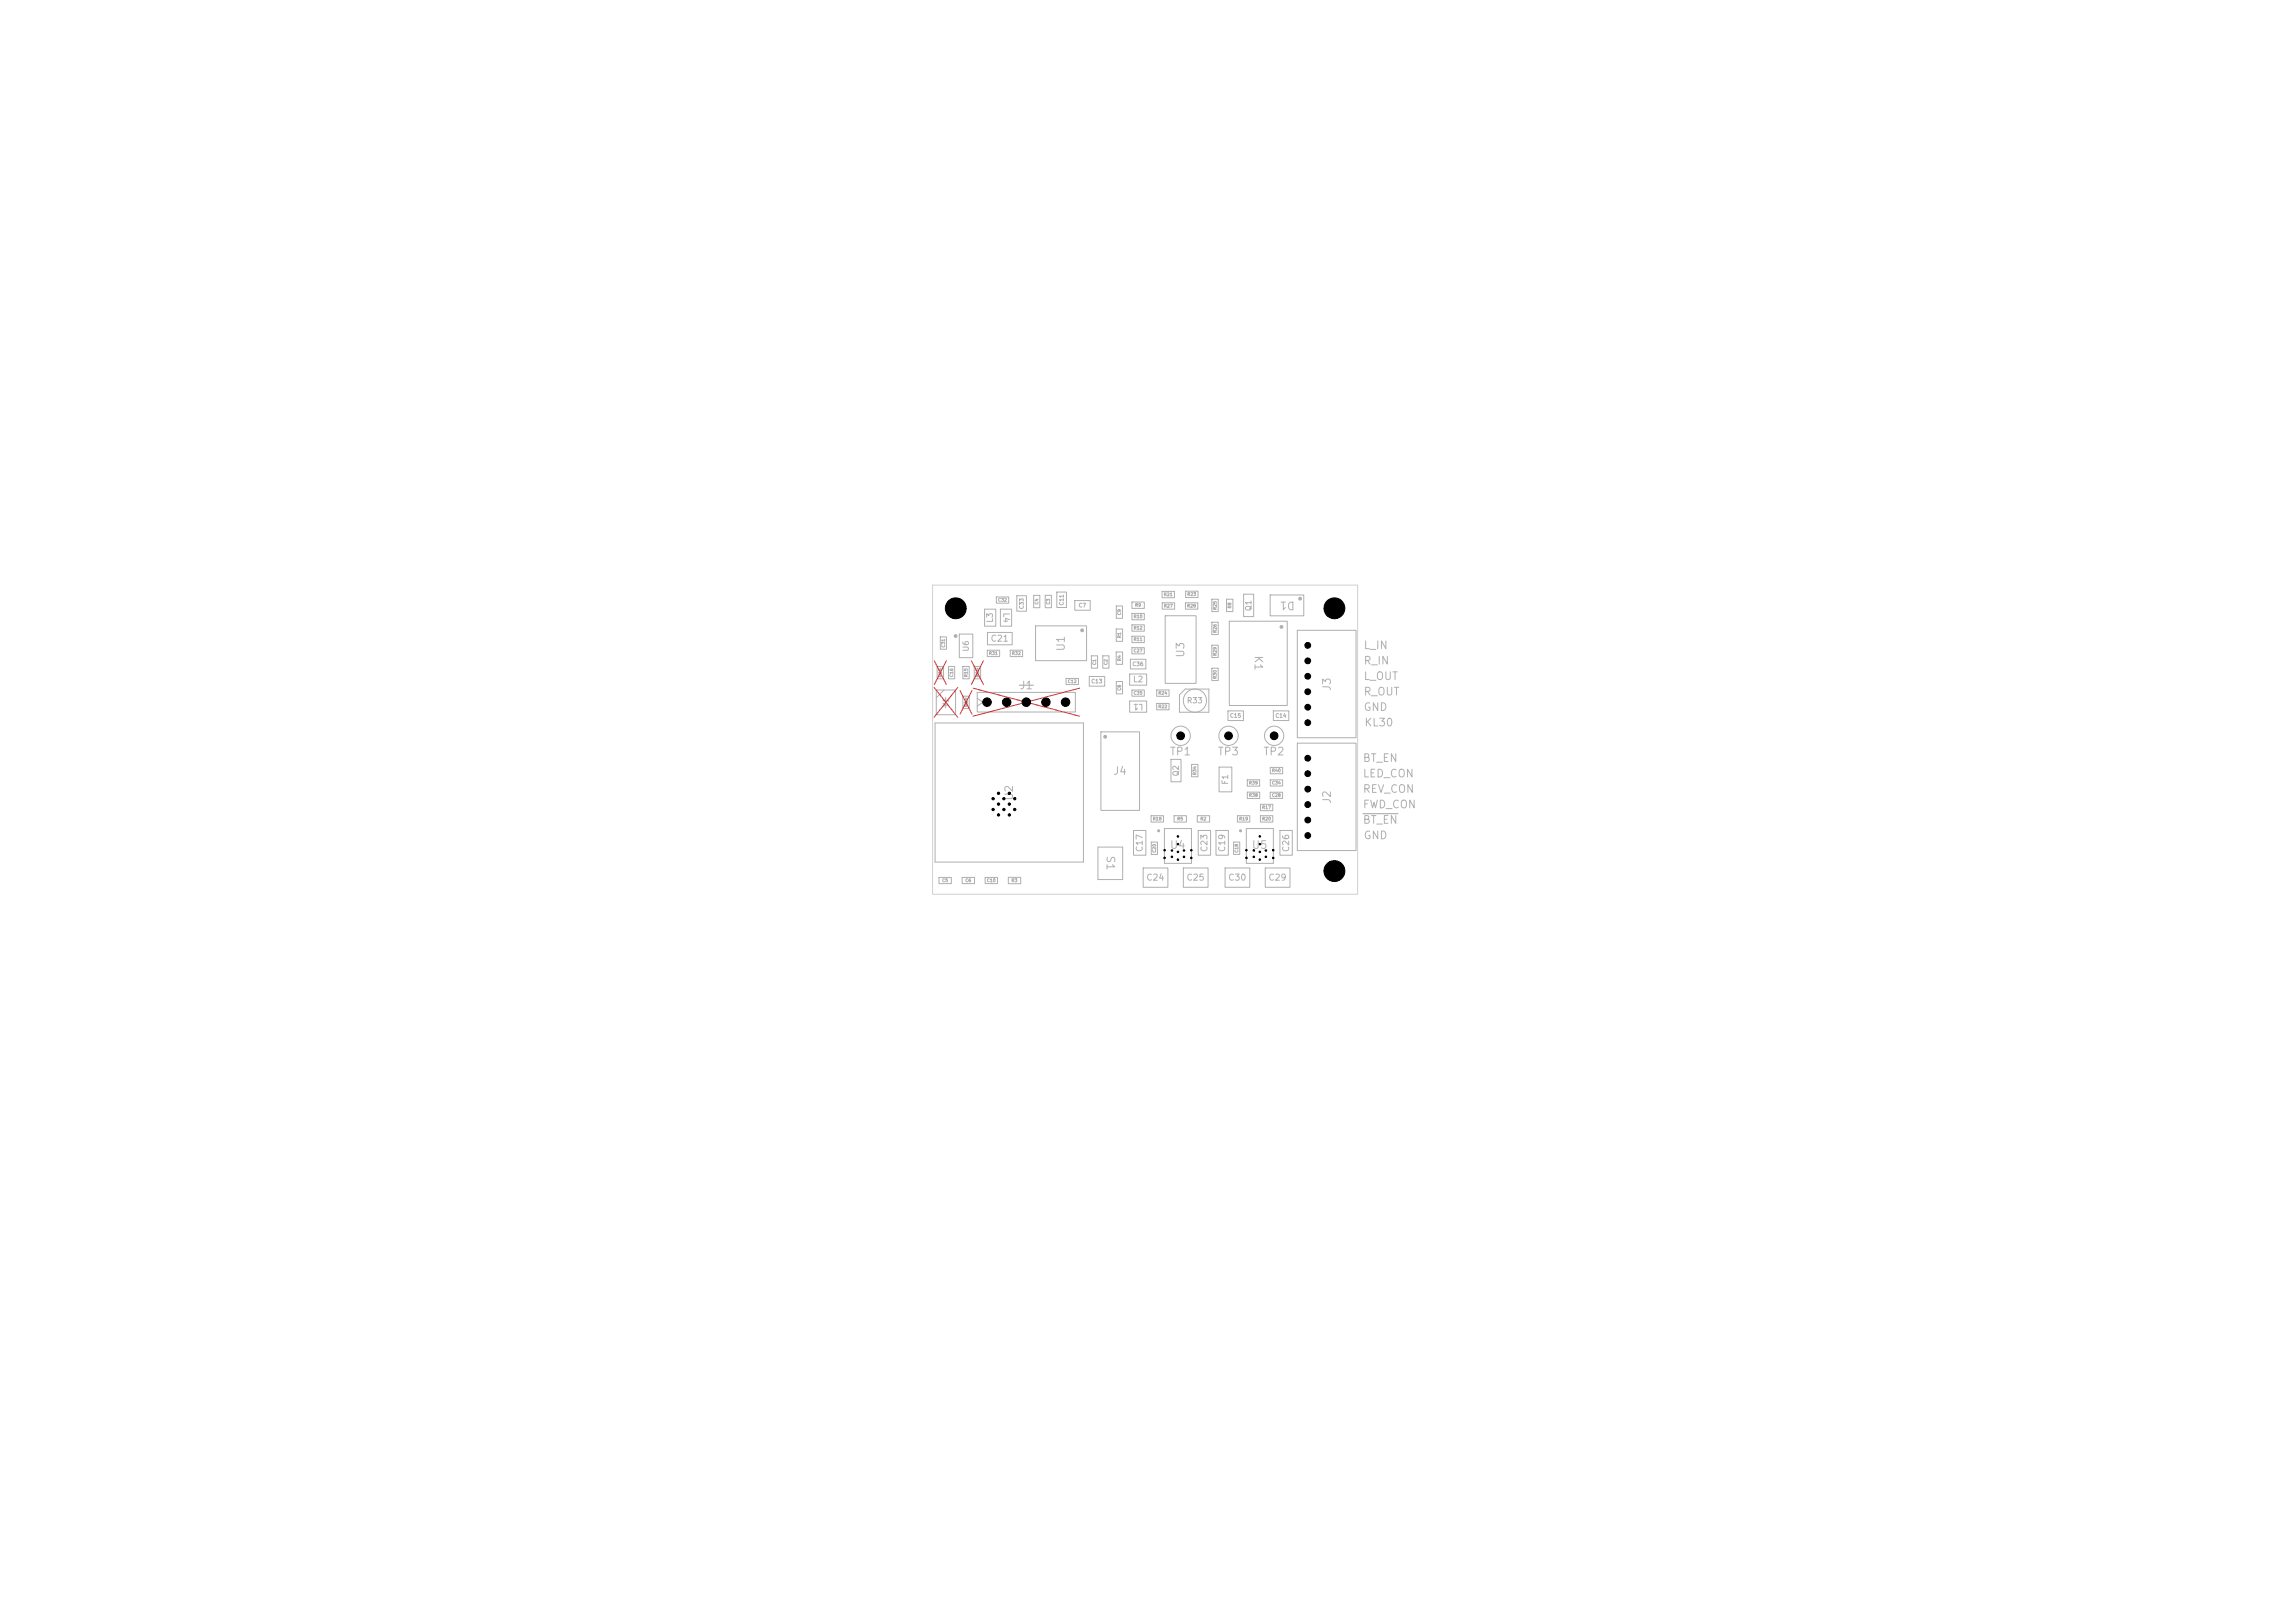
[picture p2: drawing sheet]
<svg xmlns="http://www.w3.org/2000/svg" width="297mm" height="210mm" viewBox="0 0 297 210" stroke-linecap="round" stroke-linejoin="round" font-family="sans-serif">
<defs><g id="words">
<g font-size="1" fill="#afafaf">
<text x="167.7" y="77.6" transform="rotate(-180 167.7 77.6)">D1</text>
<text x="122.5" y="79.4">M2</text>
<text x="171.5" y="79.4">M1</text>
<text x="131.9" y="89.4">J1</text>
<text x="138" y="84.4" transform="rotate(-90 138 84.4)">U1</text>
<text x="153.5" y="85.2" transform="rotate(-90 153.5 85.2)">U3</text>
<text x="162.1" y="84.7" transform="rotate(90 162.1 84.7)">K1</text>
<text x="172.5" y="89.5" transform="rotate(-90 172.5 89.5)">J3</text>
<text x="176.4" y="84.2">L_IN</text>
<text x="176.4" y="86.2">R_IN</text>
<text x="176.4" y="88.2">L_OUT</text>
<text x="176.4" y="90.2">R_OUT</text>
<text x="176.4" y="92.2">GND</text>
<text x="176.5" y="94.2">KL30</text>
<text x="144" y="100.5">J4</text>
<text x="151.3" y="98">TP1</text>
<text x="157.5" y="98">TP3</text>
<text x="163.4" y="98">TP2</text>
<text x="176.3" y="98.8">BT_EN</text>
<text x="176.3" y="100.8">LED_CON</text>
<text x="131.3" y="103.7" transform="rotate(-90 131.3 103.7)">U2</text>
<text x="172.5" y="104.1" transform="rotate(-90 172.5 104.1)">J2</text>
<text x="176.3" y="102.8">REV_CON</text>
<text x="176.3" y="104.8">FWD_CON</text>
<text x="176.3" y="106.8">BT_EN</text>
<text x="143" y="110.6" transform="rotate(90 143 110.6)">S1</text>
<text x="151.3" y="110.1">U4</text>
<text x="161.9" y="110.1">U5</text>
<text x="171.5" y="113.4">M3</text>
<text x="176.4" y="108.8">GND</text>
</g>
<g font-size=".8" fill="#afafaf">
<text x="128.1" y="83.2">C21</text>
<text x="128.7" y="80.7" transform="rotate(-90 128.7 80.7)">L3</text>
<text x="129.7" y="79.2" transform="rotate(90 129.7 79.2)">L4</text>
<text x="146.6" y="88.5">L2</text>
<text x="148" y="90.9" transform="rotate(-180 148 90.9)">L1</text>
<text x="159.1" y="101.6" transform="rotate(-90 159.1 101.6)">F1</text>
<text x="148.1" y="110.3" transform="rotate(-90 148.1 110.3)">C17</text>
<text x="156.4" y="110.3" transform="rotate(-90 156.4 110.3)">C23</text>
<text x="158.7" y="110.3" transform="rotate(-90 158.7 110.3)">C19</text>
<text x="167" y="110.3" transform="rotate(-90 167 110.3)">C26</text>
<text x="148.3" y="114.1">C24</text>
<text x="153.5" y="114.1">C25</text>
<text x="158.9" y="114.1">C30</text>
<text x="164.1" y="114.1">C29</text>
</g>
<g font-size=".7" fill="#afafaf">
<text x="162.1" y="79.1" transform="rotate(-90 162.1 79.1)">Q1</text>
<text x="125.5" y="84.4" transform="rotate(-90 125.5 84.4)">U6</text>
<text x="122.9" y="91.6" transform="rotate(-90 122.9 91.6)">Y1</text>
<text x="153.5" y="91.2">R33</text>
<text x="152.7" y="100.5" transform="rotate(-90 152.7 100.5)">Q2</text>
</g>
<g font-size=".5" fill="#afafaf">
<text x="132.6" y="78.9" transform="rotate(-90 132.6 78.9)">C33</text>
<text x="137.8" y="78.4" transform="rotate(-90 137.8 78.4)">C11</text>
<text x="139.5" y="78.7">C7</text>
<text x="141.2" y="88.5">C13</text>
<text x="146.5" y="86.3">C36</text>
<text x="159.1" y="93">C15</text>
<text x="165" y="93">C14</text>
</g>
<g font-size=".4" fill="#afafaf">
<text x="129.1" y="77.9">C32</text>
<text x="150.6" y="77.2">R21</text>
<text x="153.6" y="77.2">R23</text>
<text x="122.4" y="83.8" transform="rotate(-90 122.4 83.8)">C31</text>
<text x="134.5" y="78.3" transform="rotate(-90 134.5 78.3)">C4</text>
<text x="136" y="78.3" transform="rotate(-90 136 78.3)">C3</text>
<text x="145.2" y="82.6" transform="rotate(-90 145.2 82.6)">R1</text>
<text x="145.2" y="79.7" transform="rotate(-90 145.2 79.7)">C9</text>
<text x="146.7" y="83">R11</text>
<text x="146.7" y="81.6">R12</text>
<text x="146.7" y="80.1">R10</text>
<text x="146.8" y="78.6">R9</text>
<text x="150.6" y="78.7">R27</text>
<text x="153.6" y="78.7">R28</text>
<text x="157.5" y="81.9" transform="rotate(-90 157.5 81.9)">R26</text>
<text x="157.5" y="79" transform="rotate(-90 157.5 79)">R25</text>
<text x="159.4" y="78.8" transform="rotate(-90 159.4 78.8)">R8</text>
<text x="122" y="87.7" transform="rotate(-90 122 87.7)">R16</text>
<text x="123.4" y="87.7" transform="rotate(-90 123.4 87.7)">C16</text>
<text x="125.3" y="87.7" transform="rotate(-90 125.3 87.7)">R15</text>
<text x="126.8" y="87.7" transform="rotate(-90 126.8 87.7)">R13</text>
<text x="127.9" y="84.8">R31</text>
<text x="130.9" y="84.8">R32</text>
<text x="138.1" y="88.5">C12</text>
<text x="141.9" y="86.1" transform="rotate(-90 141.9 86.1)">C1</text>
<text x="143.4" y="86.1" transform="rotate(-90 143.4 86.1)">C2</text>
<text x="145.2" y="89.4" transform="rotate(-90 145.2 89.4)">C8</text>
<text x="145.2" y="85.6" transform="rotate(-90 145.2 85.6)">R4</text>
<text x="146.7" y="84.5">C27</text>
<text x="146.7" y="90">C35</text>
<text x="149.9" y="90">R24</text>
<text x="157.5" y="87.9" transform="rotate(-90 157.5 87.9)">R30</text>
<text x="157.5" y="84.9" transform="rotate(-90 157.5 84.9)">R29</text>
<text x="125.3" y="91.5" transform="rotate(-90 125.3 91.5)">R14</text>
<text x="149.9" y="91.7">R22</text>
<text x="154.9" y="100.3" transform="rotate(-90 154.9 100.3)">R34</text>
<text x="161.6" y="101.6">R39</text>
<text x="164.6" y="101.6">C34</text>
<text x="164.6" y="100">R40</text>
<text x="149.1" y="106.3">R18</text>
<text x="152.3" y="106.3">R5</text>
<text x="155.3" y="106.3">R2</text>
<text x="160.3" y="106.3">R19</text>
<text x="161.6" y="103.2">R38</text>
<text x="163.3" y="106.3">R20</text>
<text x="163.3" y="104.8">R17</text>
<text x="164.6" y="103.2">C28</text>
<text x="149.7" y="110.4" transform="rotate(-90 149.7 110.4)">C20</text>
<text x="160.3" y="110.4" transform="rotate(-90 160.3 110.4)">C18</text>
<text x="121.9" y="114.2">C5</text>
<text x="124.9" y="114.2">C6</text>
<text x="127.7" y="114.2">C10</text>
<text x="130.8" y="114.2">R3</text>
</g>
</g></defs>
<path d="M131.9 88.7h1.8M176.4 105.3h4.5" fill="none" stroke="#afafaf" stroke-width=".15"/>
<g fill="none" stroke="#afafaf" stroke-width=".13">
<path d="M127.4 78.8h1.5v2.2h-1.5zM128.9 77.2h1.6v.8h-1.6zM129.5 78.8h1.4v2.2h-1.4zM131.6 77.1h1.2v2h-1.2zM133.8 77h.8v1.6h-.8zM135.3 77h.8v1.6h-.8zM136.8 76.6h1.2v2h-1.2zM139.1 77.7h2v1.3h-2zM144.5 78.4h.8v1.6h-.8zM146.5 77.9h1.6v.8h-1.6zM146.5 79.4h1.6v.8h-1.6zM150.4 76.5h1.6v.8h-1.6z"/>
<path d="M150.4 78h1.6v.8h-1.6zM150.8 79.7h4v8.7h-4zM153.4 78h1.6v.8h-1.6zM153.4 76.5h1.6v.8h-1.6zM156.8 77.5h.9v1.6h-.9zM158.7 77.5h.9v1.6h-.9zM160.9 76.9h1.3v2.9h-1.3zM164.4 77h4.3v2.7h-4.3zM121 93.5h19.2v18h-19.2zM121.3 89.3h2.3l.1 .1v3l-.1 .1h-2.3l-.1-.1v-3zM121.3 86.2h.8v1.6h-.8zM121.7 86.4v1.2"/>
<path d="M121.7 82.4h.8v1.6h-.8zM122.2 89.3l-1 1M122.4 90.2v1.4M122.7 86.2h.8v1.6h-.8zM124.1 82h1.8v3.1h-1.8zM124.6 90.1h.8v1.6h-.8zM124.6 86.2h.8v1.6h-.8zM125 90.3v1.2M126.1 86.2h.8v1.6h-.8zM126.5 90.4l.7 .5-.7 .5M126.5 89.6h12.7v2.5h-12.7zM126.5 86.4v1.2"/>
<path d="M127.8 84.1h1.6v.9h-1.6zM127.8 81.8h3.2v1.6h-3.2zM130.7 84.1h1.6v.9h-1.6zM134 81h6.6v4.5h-6.6zM138 87.8h1.6v.8h-1.6zM141 87.5h2v1.3h-2zM141.2 84.9h.8v1.6h-.8zM142.5 94.7h5v10.2h-5zM142.7 84.9h.8v1.6h-.8zM144.5 84.4h.8v1.6h-.8zM144.5 81.4h.8v1.6h-.8zM144.5 88.2h.8v1.6h-.8z"/>
<path d="M146.2 87.2h2.2v1.5h-2.2zM146.2 90.7h2.2v1.5h-2.2zM146.3 85.3h2v1.3h-2zM146.5 83.8h1.6v.8h-1.6zM146.5 82.3h1.6v.8h-1.6zM146.5 89.3h1.6v.8h-1.6zM146.5 80.8h1.6v.9h-1.6zM149.7 91h1.6v.8h-1.6zM149.7 89.3h1.6v.8h-1.6zM151.5 98.3h1.3v2.9h-1.3zM152.6 89.9l.8-.7h3v3h-3.8zM154.2 98.9h.8v1.6h-.8z"/>
<path d="M156.8 80.5h.9v1.6h-.9zM156.8 86.5h.9v1.6h-.9zM156.8 83.5h.9v1.6h-.9zM157.8 99.3h1.6v3.2h-1.6zM158.9 92h2v1.2h-2zM159.1 80.4h7.5v10.9h-7.5zM164.4 99.3h1.6v.8h-1.6zM164.8 92h2v1.2h-2zM167.9 96.2h7.6v13.9h-7.6zM167.9 81.6h7.6v13.9h-7.6zM121.5 113.5h1.6v.8h-1.6zM124.5 113.5h1.6v.8h-1.6z"/>
<path d="M127.5 113.5h1.6v.8h-1.6zM130.5 113.5h1.6v.8h-1.6zM142.1 109.6h3.2v4.2h-3.2zM146.7 107.5h1.6v3.2h-1.6zM147.9 112.3h3.2v2.5h-3.2zM149 105.5h1.6v.9h-1.6zM149 109h.8v1.6h-.8zM150.7 107.2h3.5v4.5h-3.5zM151.9 105.5h1.6v.9h-1.6zM153.1 112.3h3.2v2.5h-3.2zM154.9 105.5h1.6v.9h-1.6zM155.1 107.5h1.6v3.2h-1.6z"/>
<path d="M157.4 107.5h1.6v3.2h-1.6zM158.5 112.3h3.2v2.5h-3.2zM159.6 109h.8v1.6h-.8zM160.1 105.5h1.6v.9h-1.6zM161.3 107.2h3.5v4.5h-3.5zM161.4 100.9h1.6v.8h-1.6zM161.4 102.5h1.6v.8h-1.6zM163.1 105.5h1.6v.9h-1.6zM163.1 104.1h1.6v.8h-1.6zM163.7 112.3h3.2v2.5h-3.2zM164.4 102.5h1.6v.8h-1.6zM164.4 100.9h1.6v.8h-1.6z"/>
<path d="M165.6 107.5h1.6v3.2h-1.6z"/>
<circle cx="152.8" cy="95.2" r="1.25"/>
<circle cx="154.6" cy="90.7" r="1.5"/>
<circle cx="159" cy="95.2" r="1.25"/>
<circle cx="164.9" cy="95.2" r="1.25"/>
</g>
<g fill="none" stroke="#afafaf" stroke-width=".2">
<circle cx="149.9" cy="107.5" r=".1"/>
<circle cx="160.5" cy="107.5" r=".1"/>
</g>
<g fill="none" stroke="#afafaf" stroke-width=".25">
<circle cx="168.2" cy="77.5" r=".13"/>
<circle cx="123.7" cy="82.3" r=".12"/>
<circle cx="140" cy="81.6" r=".13"/>
<circle cx="143" cy="95.3" r=".12"/>
<circle cx="165.8" cy="81.1" r=".13"/>
</g>
<path d="M120.9 88.9l3.1 3.9M120.9 85.5l1.6 3.1M122.5 85.5l-1.6 3.1M124 88.9l-3.1 3.9M124.2 89.4l1.6 3M125.7 85.5l1.6 3.1M125.8 89.4l-1.6 3M125.9 89l13.8 3.7M127.3 85.5l-1.6 3.1M139.7 89l-13.8 3.7" fill="none" stroke="#e12e31" stroke-width=".13"/>
<path d="M120.7 75.7h55v40h-55z" fill="none" stroke="#d0d2cd" stroke-width=".13"/>
<g fill="#000" stroke="#000" stroke-width=".13">
<circle cx="123.7" cy="78.7" r="1.35"/>
<circle cx="172.7" cy="78.7" r="1.35"/>
<circle cx="127.7" cy="90.9" r=".55"/>
<circle cx="130.3" cy="90.9" r=".55"/>
<circle cx="132.8" cy="90.9" r=".55"/>
<circle cx="135.4" cy="90.9" r=".55"/>
<circle cx="137.9" cy="90.9" r=".55"/>
<circle cx="152.8" cy="95.2" r=".5"/>
<circle cx="159" cy="95.2" r=".5"/>
<circle cx="164.9" cy="95.2" r=".5"/>
<circle cx="169.2" cy="87.5" r=".37"/>
<circle cx="169.2" cy="91.5" r=".37"/>
<circle cx="169.2" cy="98.1" r=".37"/>
<circle cx="169.2" cy="83.5" r=".37"/>
<circle cx="169.2" cy="93.5" r=".37"/>
<circle cx="169.2" cy="85.5" r=".37"/>
<circle cx="169.2" cy="89.5" r=".37"/>
<circle cx="128.5" cy="104.7" r=".15"/>
<circle cx="128.5" cy="103.3" r=".15"/>
<circle cx="129.2" cy="105.4" r=".15"/>
<circle cx="129.2" cy="104" r=".15"/>
<circle cx="129.2" cy="102.6" r=".15"/>
<circle cx="129.9" cy="104.7" r=".15"/>
<circle cx="129.9" cy="103.3" r=".15"/>
<circle cx="130.6" cy="105.4" r=".15"/>
<circle cx="130.6" cy="104" r=".15"/>
<circle cx="130.6" cy="102.6" r=".15"/>
<circle cx="131.3" cy="104.7" r=".15"/>
<circle cx="131.3" cy="103.3" r=".15"/>
<circle cx="150.7" cy="110" r=".1"/>
<circle cx="150.7" cy="111" r=".1"/>
<circle cx="151.7" cy="110" r=".1"/>
<circle cx="151.7" cy="110.9" r=".1"/>
<circle cx="152.4" cy="109.2" r=".1"/>
<circle cx="152.4" cy="110.2" r=".1"/>
<circle cx="152.4" cy="111.2" r=".1"/>
<circle cx="152.4" cy="108.2" r=".1"/>
<circle cx="153.2" cy="110" r=".1"/>
<circle cx="153.2" cy="110.9" r=".1"/>
<circle cx="154.2" cy="110" r=".1"/>
<circle cx="154.2" cy="111" r=".1"/>
<circle cx="161.3" cy="110" r=".1"/>
<circle cx="161.3" cy="111" r=".1"/>
<circle cx="162.3" cy="110.1" r=".1"/>
<circle cx="162.3" cy="110.9" r=".1"/>
<circle cx="163" cy="109.2" r=".1"/>
<circle cx="163" cy="110.2" r=".1"/>
<circle cx="163" cy="111.2" r=".1"/>
<circle cx="163" cy="108.2" r=".1"/>
<circle cx="163.8" cy="110" r=".1"/>
<circle cx="163.8" cy="110.9" r=".1"/>
<circle cx="164.8" cy="110" r=".1"/>
<circle cx="164.8" cy="111" r=".1"/>
<circle cx="169.2" cy="104.1" r=".37"/>
<circle cx="169.2" cy="106.1" r=".37"/>
<circle cx="169.2" cy="108.1" r=".37"/>
<circle cx="169.2" cy="102.1" r=".38"/>
<circle cx="169.2" cy="100.1" r=".38"/>
<circle cx="172.7" cy="112.7" r="1.35"/>
</g>
<use href="#words"/>
</svg>
